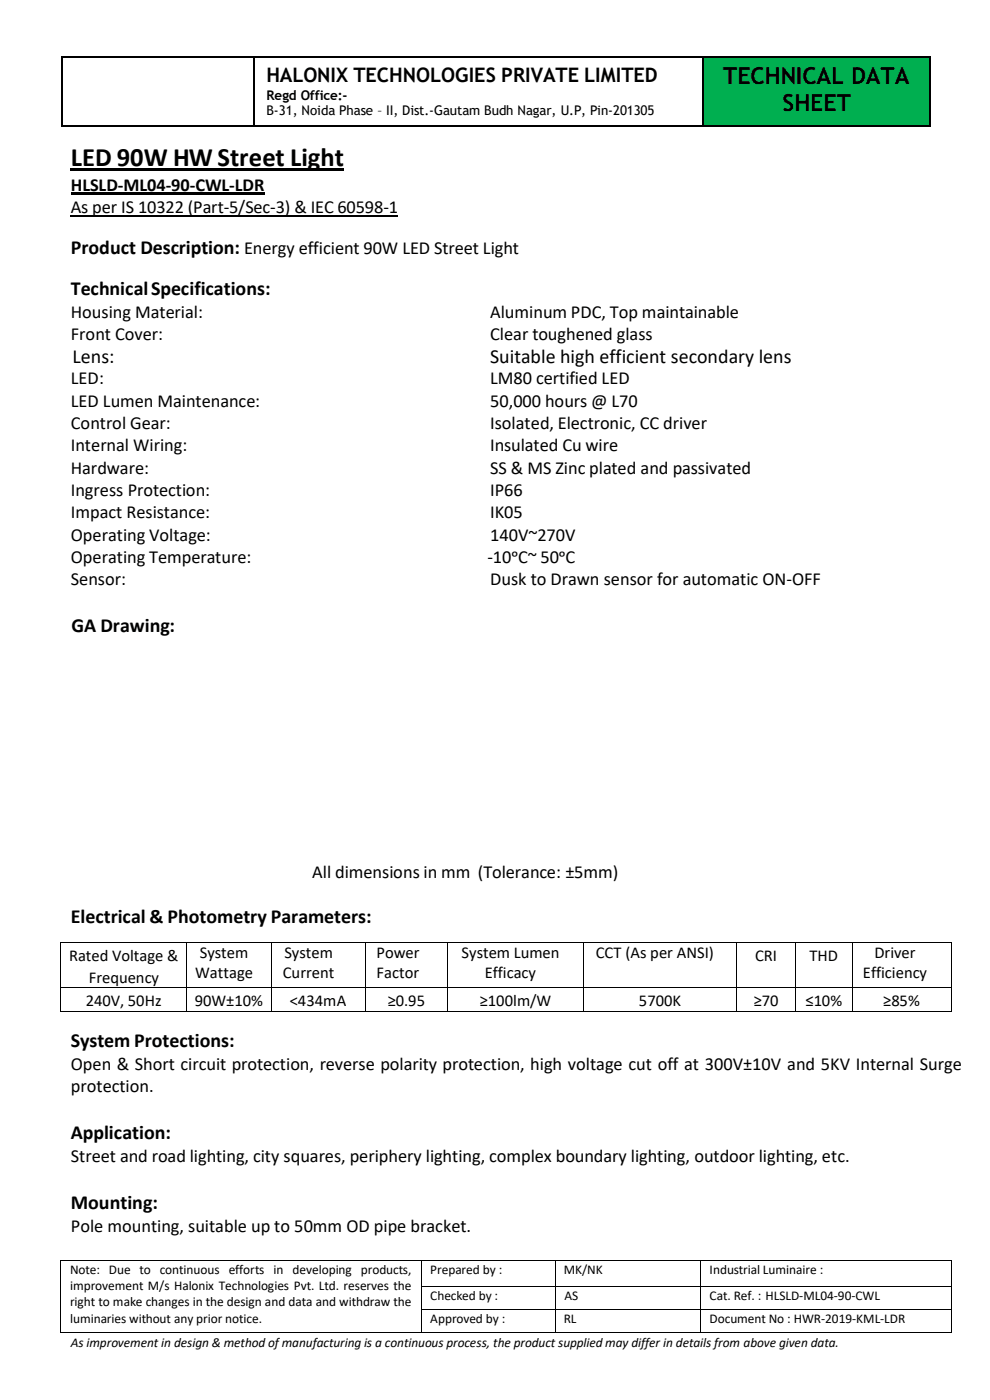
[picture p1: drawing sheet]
<svg xmlns="http://www.w3.org/2000/svg" width="210mm" height="297mm" viewBox="0 0 210 297" stroke-linecap="round" stroke-linejoin="round" font-family="sans-serif">
<defs><g id="words">
<text font-size="5.6" x="15" y="35.3">LED 90W HWStreet Light</text>
<g font-size="5">
<text x="153.4" y="17.8">TECHNICAL DATA</text>
<text x="166" y="23.5">SHEET</text>
</g>
<g font-size="4.2">
<text x="56.5" y="17.4">HALONIX TECHNOLOGIES PRIVATE LIMITED</text>
<text x="15" y="53.9">Product Description: Energy efficient 90W LED Street Light</text>
<text x="15" y="62.6">TechnicalSpecifications:</text>
<text x="15.4" y="77">Lens:</text>
<text x="104" y="77">Suitable high efficient secondary lens</text>
<text x="15.2" y="134.1">GA Drawing:</text>
<text x="15" y="195.9">Electrical &amp; Photometry Parameters:</text>
<text x="15" y="222.2">System Protections:</text>
<text x="15" y="241.8">Application:</text>
<text x="15" y="256.6">Mounting:</text>
</g>
<g font-size="3.9">
<text x="15" y="40.5">HLSLD-ML04-90-CWL-LDR</text>
<text x="15" y="45.3">As per IS 10322 (Part-5/Sec-3) &amp; IEC 60598-1</text>
<text x="15" y="67.4">Housing Material:</text>
<text x="104" y="67.4">Aluminum PDC, Top maintainable</text>
<text x="15" y="72.1">Front Cover:</text>
<text x="104" y="72.1">Clear toughened glass</text>
<text x="15" y="81.6">LED:</text>
<text x="104" y="81.6">LM80 certified LED</text>
<text x="15" y="86.3">LED Lumen Maintenance:</text>
<text x="104" y="86.3">50,000 hours @ L70</text>
<text x="15" y="91.1">Control Gear:</text>
<text x="15" y="95.8">Internal Wiring:</text>
<text x="104" y="91.1">Isolated, Electronic, CC driver</text>
<text x="104" y="95.8">Insulated Cu wire</text>
<text x="15" y="100.5">Hardware:</text>
<text x="104" y="100.5">SS &amp; MS Zinc plated and passivated</text>
<text x="15" y="105.3">Ingress Protection:</text>
<text x="104" y="105.3">IP66</text>
<text x="15" y="110">Impact Resistance:</text>
<text x="104" y="110">IK05</text>
<text x="15" y="114.7">Operating Voltage:</text>
<text x="15" y="119.5">Operating Temperature:</text>
<text x="103.4" y="119.5">-10ᵒC~ 50ᵒC</text>
<text x="104" y="114.7">140V~270V</text>
<text x="15" y="124.2">Sensor:</text>
<text x="104" y="124.2">Dusk to Drawn sensor for automatic ON-OFF</text>
<text x="66.3" y="186.2">All dimensions in mm (Tolerance: ±5mm)</text>
<text x="15" y="227">Open &amp; Short circuit protection, reverse polarity protection, high voltage cut off at 300V±10V and 5KV Internal Surge</text>
<text x="15" y="231.7">protection.</text>
<text x="15" y="246.6">Street and road lighting, city squares, periphery lighting, complex boundary lighting, outdoor lighting, etc.</text>
<text x="15" y="261.4">Pole mounting, suitable up to 50mm OD pipe bracket.</text>
</g>
<g font-size="3.5">
<text x="14.6" y="203.8">Rated Voltage &amp;</text>
<text x="42.4" y="203.4">System</text>
<text x="60.3" y="203.4">System</text>
<text x="79.9" y="203.4">Power</text>
<text x="97.9" y="203.4">System Lumen</text>
<text x="126.4" y="203.4">CCT (As per ANSI)</text>
<text x="160.2" y="203.8">CRI</text>
<text x="171.8" y="203.8">THD</text>
<text x="185.5" y="203.4">Driver</text>
<text x="18.8" y="208.5">Frequency</text>
<text x="41.4" y="207.6">Wattage</text>
<text x="60" y="207.6">Current</text>
<text x="79.9" y="207.6">Factor</text>
<text x="102.9" y="207.6">Efficacy</text>
<text x="183.1" y="207.6">Efficiency</text>
<text x="18.2" y="213.4">240V, 50Hz</text>
<text x="41.3" y="213.4">90W±10%</text>
<text x="61.5" y="213.4">&lt;434mA</text>
<text x="82.3" y="213.4">≥0.95</text>
<text x="101.8" y="213.4">≥100lm/W</text>
<text x="135.6" y="213.4">5700K</text>
<text x="159.9" y="213.4">≥70</text>
<text x="170.9" y="213.4">≤10%</text>
<text x="187.4" y="213.4">≥85%</text>
</g>
<g font-size="2.8">
<text x="56.5" y="21.1">Regd Office:-</text>
<text x="56.5" y="24.4">B-31, Noida Phase – II, Dist.-Gautam Budh Nagar, U.P, Pin-201305</text>
<text x="14.9" y="270.3">Note: Due to continuous efforts in developing products,</text>
<text x="14.9" y="273.8">improvement M/s Halonix Technologies Pvt. Ltd. reserves the</text>
<text x="91.3" y="270.3">Prepared by :</text>
<text x="91.3" y="275.8">Checked by :</text>
<text x="119.6" y="270.3">MK/NK</text>
<text x="119.8" y="275.8">AS</text>
<text x="150.6" y="270.3">Industrial Luminaire :</text>
<text x="150.6" y="275.8">Cat. Ref. : HLSLD-ML04-90-CWL</text>
<text x="14.9" y="277.2">right to make changes in the design and data and withdraw the</text>
<text x="14.9" y="280.6">luminaries without any prior notice.</text>
<text x="91.3" y="280.6">Approved by :</text>
<text x="119.6" y="280.6">RL</text>
<text x="150.6" y="280.6">Document No : HWR-2019-KML-LDR</text>
<text x="15" y="285.8">As improvement in design &amp; method ofmanufacturing is a continuous process, the product supplied may differ in details from above given data.</text>
</g>
</g></defs>
<g fill="#00af50">
<path d="M149.3 12.3h47.9v14.2h-47.9z" fill-rule="evenodd"/>
<path d="M149.3 12.3h47.9v6.8h-47.9z" fill-rule="evenodd"/>
<path d="M149.3 19.1h47.9v5.7h-47.9z" fill-rule="evenodd"/>
</g>
<g fill="#000">
<path d="M13.1 12.1h.2v.2h-.2z" fill-rule="evenodd"/>
<path d="M13.1 12.1h.2v.2h-.2z" fill-rule="evenodd"/>
<path d="M53.7 12.1h.3v.2h-.3z" fill-rule="evenodd"/>
<path d="M149 12.1h.3v.2h-.3z" fill-rule="evenodd"/>
<path d="M197.3 12.1h.2v.2h-.2z" fill-rule="evenodd"/>
<path d="M197.3 12.1h.2v.2h-.2z" fill-rule="evenodd"/>
<path d="M13.1 26.5h.2v.3h-.2z" fill-rule="evenodd"/>
<path d="M13.1 26.5h.2v.3h-.2z" fill-rule="evenodd"/>
<path d="M15 35.7h58v.5h-58z" fill-rule="evenodd"/>
<path d="M53.7 26.5h.3v.3h-.3z" fill-rule="evenodd"/>
<path d="M149 26.5h.3v.3h-.3z" fill-rule="evenodd"/>
<path d="M197.3 26.5h.2v.3h-.2z" fill-rule="evenodd"/>
<path d="M197.3 26.5h.2v.3h-.2z" fill-rule="evenodd"/>
<path d="M15 40.7h41.1v.5h-41.1z" fill-rule="evenodd"/>
<path d="M12.8 199.8h.2v.2h-.2z" fill-rule="evenodd"/>
<path d="M12.8 199.8h.2v.2h-.2z" fill-rule="evenodd"/>
<path d="M12.8 209.4h.2v.3h-.2z" fill-rule="evenodd"/>
<path d="M12.8 214.4h.2v.3h-.2z" fill-rule="evenodd"/>
<path d="M12.8 214.4h.2v.3h-.2z" fill-rule="evenodd"/>
<path d="M39.5 199.8h.3v.2h-.3z" fill-rule="evenodd"/>
<path d="M39.5 209.4h.3v.3h-.3z" fill-rule="evenodd"/>
<path d="M39.5 214.4h.3v.3h-.3z" fill-rule="evenodd"/>
<path d="M57.4 199.8h.2v.2h-.2z" fill-rule="evenodd"/>
<path d="M57.4 209.4h.2v.3h-.2z" fill-rule="evenodd"/>
<path d="M57.4 214.4h.2v.3h-.2z" fill-rule="evenodd"/>
<path d="M77.4 199.8h.2v.2h-.2z" fill-rule="evenodd"/>
<path d="M77.4 209.4h.2v.3h-.2z" fill-rule="evenodd"/>
<path d="M77.4 214.4h.2v.3h-.2z" fill-rule="evenodd"/>
<path d="M94.9 199.8h.2v.2h-.2z" fill-rule="evenodd"/>
<path d="M94.9 209.4h.2v.3h-.2z" fill-rule="evenodd"/>
<path d="M94.9 214.4h.2v.3h-.2z" fill-rule="evenodd"/>
<path d="M123.7 199.8h.2v.2h-.2z" fill-rule="evenodd"/>
<path d="M123.7 209.4h.2v.3h-.2z" fill-rule="evenodd"/>
<path d="M123.7 214.4h.2v.3h-.2z" fill-rule="evenodd"/>
<path d="M156.2 199.8h.3v.2h-.3z" fill-rule="evenodd"/>
<path d="M156.2 209.4h.3v.3h-.3z" fill-rule="evenodd"/>
<path d="M156.2 214.4h.3v.3h-.3z" fill-rule="evenodd"/>
<path d="M168.7 199.8h.2v.2h-.2z" fill-rule="evenodd"/>
<path d="M168.7 209.4h.2v.3h-.2z" fill-rule="evenodd"/>
<path d="M168.7 214.4h.2v.3h-.2z" fill-rule="evenodd"/>
<path d="M180.8 199.8h.2v.2h-.2z" fill-rule="evenodd"/>
<path d="M180.8 209.4h.2v.3h-.2z" fill-rule="evenodd"/>
<path d="M180.8 214.4h.2v.3h-.2z" fill-rule="evenodd"/>
<path d="M201.7 199.8h.2v.2h-.2z" fill-rule="evenodd"/>
<path d="M201.7 199.8h.2v.2h-.2z" fill-rule="evenodd"/>
<path d="M201.7 209.4h.2v.3h-.2z" fill-rule="evenodd"/>
<path d="M201.7 214.4h.2v.3h-.2z" fill-rule="evenodd"/>
<path d="M201.7 214.4h.2v.3h-.2z" fill-rule="evenodd"/>
<path d="M12.8 267.5h.2v.2h-.2z" fill-rule="evenodd"/>
<path d="M12.8 267.5h.2v.2h-.2z" fill-rule="evenodd"/>
<path d="M12.8 272.9h.2v.2h-.2z" fill-rule="evenodd"/>
<path d="M12.8 277.7h.2v.3h-.2z" fill-rule="evenodd"/>
<path d="M89.3 267.5h.3v.2h-.3z" fill-rule="evenodd"/>
<path d="M89.3 272.9h.3v.2h-.3z" fill-rule="evenodd"/>
<path d="M89.3 277.7h.3v.3h-.3z" fill-rule="evenodd"/>
<path d="M117.7 267.5h.2v.2h-.2z" fill-rule="evenodd"/>
<path d="M117.7 272.9h.2v.2h-.2z" fill-rule="evenodd"/>
<path d="M117.7 277.7h.2v.3h-.2z" fill-rule="evenodd"/>
<path d="M148.5 267.5h.3v.2h-.3z" fill-rule="evenodd"/>
<path d="M148.5 272.9h.3v.2h-.3z" fill-rule="evenodd"/>
<path d="M148.5 277.7h.3v.3h-.3z" fill-rule="evenodd"/>
<path d="M201.7 267.5h.2v.2h-.2z" fill-rule="evenodd"/>
<path d="M201.7 267.5h.2v.2h-.2z" fill-rule="evenodd"/>
<path d="M201.7 272.9h.2v.2h-.2z" fill-rule="evenodd"/>
<path d="M201.7 277.7h.2v.3h-.2z" fill-rule="evenodd"/>
<path d="M12.8 282.5h.2v.2h-.2z" fill-rule="evenodd"/>
<path d="M12.8 282.5h.2v.2h-.2z" fill-rule="evenodd"/>
<path d="M89.3 282.5h.3v.2h-.3z" fill-rule="evenodd"/>
<path d="M117.7 282.5h.2v.2h-.2z" fill-rule="evenodd"/>
<path d="M148.5 282.5h.3v.2h-.3z" fill-rule="evenodd"/>
<path d="M201.7 282.5h.2v.2h-.2z" fill-rule="evenodd"/>
<path d="M201.7 282.5h.2v.2h-.2z" fill-rule="evenodd"/>
</g>
<path d="M13.2 12.3v14.2M13.3 12.2h40.4M53.9 12.3v14.2M54 12.2h95M149.1 12.3v14.2M149.3 12.2h48M197.4 12.3v14.2M13.3 26.7h40.4M54 26.7h95M149.3 26.7h48M15 45.8h69.4" fill="none" stroke="#000" stroke-width=".25"/>
<g fill="none" stroke="#000" stroke-width=".21">
<path d="M13 199.9h26.5M39.8 199.9h17.6M57.6 199.9h19.8M77.6 199.9h17.3M95.1 199.9h28.6M123.9 199.9h32.3M156.5 199.9h12.2M168.9 199.9h11.9M181 199.9h20.7M12.9 200v9.4M12.9 209.7v4.7M13 209.6h26.5"/>
<path d="M13 214.5h26.5M39.7 200v9.4M39.7 209.7v4.7M39.8 209.6h17.6M39.8 214.5h17.6M57.5 200v9.4M57.5 209.7v4.7M57.6 209.6h19.8M57.6 214.5h19.8M77.5 200v9.4M77.5 209.7v4.7M77.6 209.6h17.3"/>
<path d="M77.6 214.5h17.3M95 200v9.4M95 209.7v4.7M95.1 209.6h28.6M95.1 214.5h28.6M123.8 200v9.4M123.8 209.7v4.7M123.9 209.6h32.3M123.9 214.5h32.3M156.4 200v9.4M156.4 209.7v4.7M156.5 209.6h12.2"/>
<path d="M156.5 214.5h12.2M168.8 200v9.4M168.8 209.7v4.7M168.9 209.6h11.9M168.9 214.5h11.9M180.9 200v9.4M180.9 209.7v4.7M181 209.6h20.7M181 214.5h20.7M201.8 200v9.4M201.8 209.7v4.7M12.9 267.7v5.2"/>
<path d="M12.9 273.1v4.6M12.9 278v4.5M13 267.6h76.3M89.4 267.7v5.2M89.4 273.1v4.6M89.4 278v4.5M89.6 267.6h28.1M89.6 273h28.1M89.6 277.8h28.1M117.8 267.7v5.2M117.8 273.1v4.6M117.8 278v4.5"/>
<path d="M117.9 267.6h30.6M117.9 273h30.6M117.9 277.8h30.6M148.6 267.7v5.2M148.6 273.1v4.6M148.6 278v4.5M148.8 267.6h52.9M148.8 273h52.9M148.8 277.8h52.9M201.8 267.7v5.2M201.8 273.1v4.6M201.8 278v4.5"/>
<path d="M13 282.6h76.3M89.6 282.6h28.1M117.9 282.6h30.6M148.8 282.6h52.9"/>
</g>
<use href="#words"/>
</svg>
